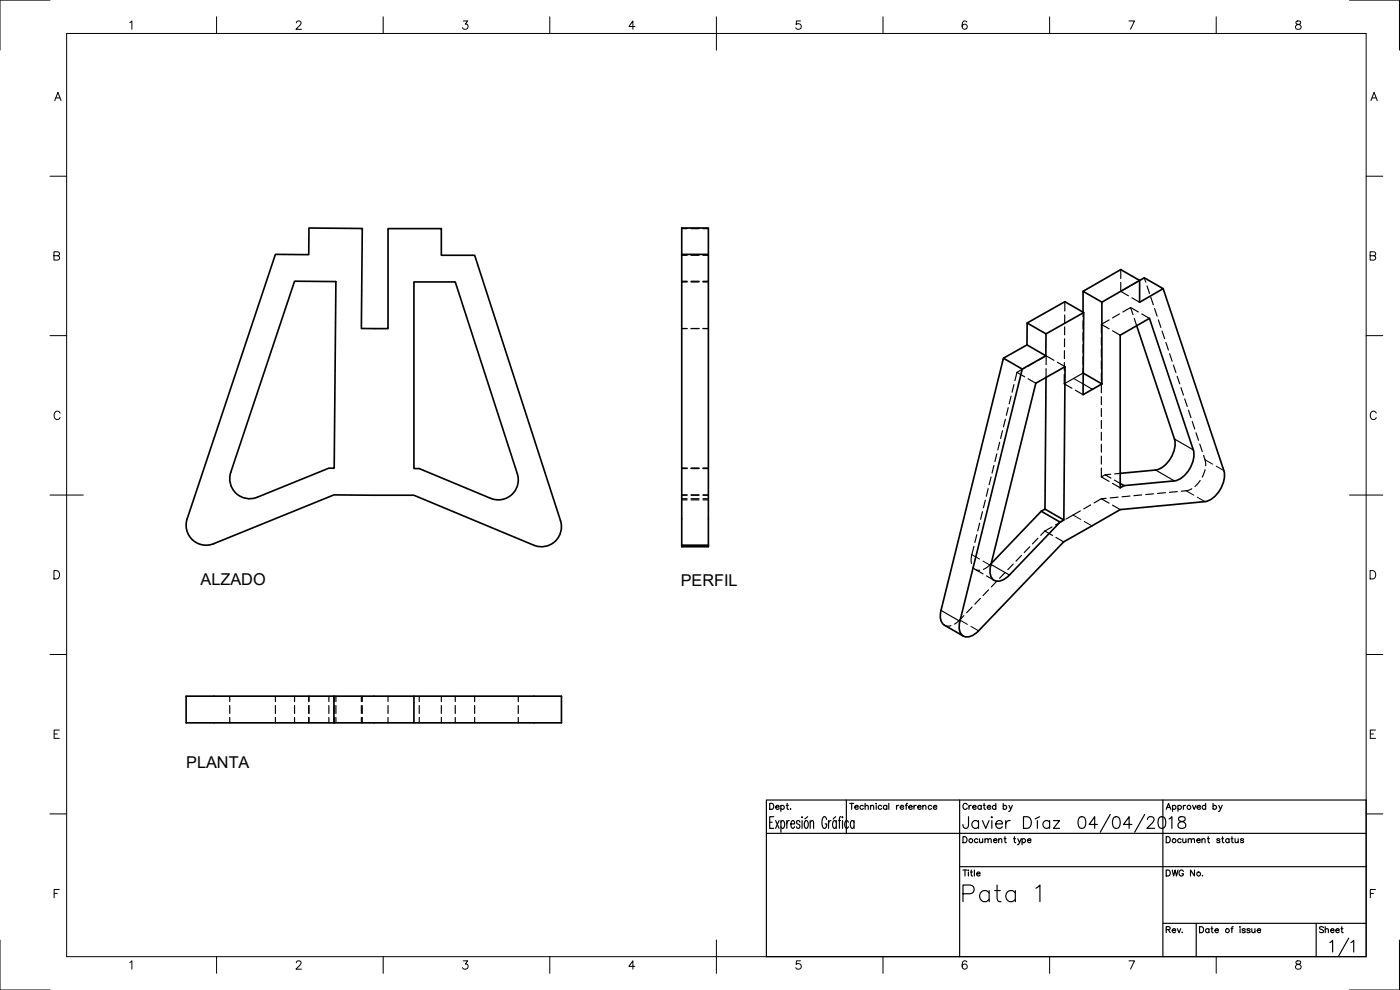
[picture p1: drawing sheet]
<svg xmlns="http://www.w3.org/2000/svg" width="420mm" height="297mm" viewBox="0 0 420 297" stroke-linecap="round" stroke-linejoin="round" font-family="sans-serif">
<defs><g id="words">
<text font-size="9.3" x="322.4" y="250.8">04/04/2018</text>
<text font-size="8.8" x="287.9" y="271.6">Pata 1</text>
<text font-size="7.1" x="287.9" y="249.8">Javier Díaz</text>
<g font-size="4.9">
<text x="60.2" y="175.4">ALZADO</text>
<text x="204.3" y="175.9">PERFIL</text>
<text x="55.9" y="230.4">PLANTA</text>
<text x="394.8" y="281.2">Sheet</text>
</g>
</g></defs>
<!-- layer: Visible -->
<g fill="none" stroke="#000" stroke-width=".5">
<path d="M82.7 76.3l10 .1v-8l16 .2-.2 30h4h4v-30h16v8h10l25.7 79.6a6 6 0 0 1-1.6 6.3 6 6 0 0 1-6.4 1.1l-36-15-24-.1-36.1 14.6a6 6 0 0 1-6.3-1.1 6 6 0 0 1-1.6-6.3zM204.6 76.3h8v87.3M212.6 76.3v-7.9h-8v95.2M88.4 84.4l12.4 .1-.5 56h-1.6l-21.5 8.7a6 6 0 0 1-6.4-1.2 6 6 0 0 1-1.5-6.3zM124.2 84.6h12.4l18.6 57.5a6 6 0 0 1-1.6 6.3 6 6 0 0 1-6.4 1.1l-21.4-8.9h-1.6zM308.3 96.9l-.1 6.6 5.7 3.2-7.1 4M325 87.4v6.3M325.2 93.8l-.2 24.6 5.7-3.2M330.7 90.7l11.3-6.6-5.6-3.2-11.4 6.5 5.7 3.3v24.5M341.1 97.7l11.4 34a8.4 8.4 0 0 1-5.7 9.3l-10.6 1M342 84.1l1.4-.7 5.7 3.2-7.1 4.1zM349.1 86.6l18.2 54.6a8.4 8.4 0 0 1-5.7 9.3l-25.4 2.4-17 9.7-26.2 27.3a3.4 3.4 0 0 1-4.3 .7 4.3 4.3 0 0 1-.6-4.2"/>
<path d="M301.1 107.5l-18.9 76.5a3.4 3.4 0 0 0 1.2 3.6l5.7 3.2M308.2 103.5l-7.1 4 5.7 3.2-18.7 75.7M313.9 100.2l11.3-6.4-5.6-3.3-11.3 6.4 5.6 3.3v6.5M313.9 113.2l-.3 39.6M325.1 112l5.6 3.2M312.5 153.4l-15 15.7M313.6 152.8l-1.1 .6 5.6 3.3-15.8 16.5a3.4 3.4 0 0 1-4.3 .6 4.3 4.3 0 0 1-.7-4.1l13.6-54.7 8.7-5-.3 46M313.6 152.8l5.7 3.2-1.2 .7M336.2 145.1l1.1 .6 15.2-1.4a8.4 8.4 0 0 0 5.6-9.3l-13.1-39.5-8.8 5.1v45.8l1.1-.7M204.6 163.6v.4h8v-.4M204.6 163.6h.1M204.6 163.6h8"/>
<path d="M212.6 163.6h.1M100.2 216.9h24v-8h44.3v8h-44.3M100.2 208.9h-44.3v8h44.3v-8h24"/>
</g>
<!-- layer: Hidden -->
<g fill="none" stroke="#000" stroke-width=".35">
<path d="M204.6 68.6h1.6M204.6 76.6h1.6M204.6 76.4h1.6M207.4 68.6h2.4M207.4 76.6h2.4M207.4 76.4h2.4M211 68.6h1.6M211 76.6h1.6M211 76.4h1.6M204.6 84.6h1.6M204.6 84.5h1.6M204.6 84.4h1.6"/>
<path d="M204.6 98.6h1.6M207.4 84.6h2.4M207.4 84.5h2.4M207.4 84.4h2.4M207.4 98.6h2.4M211 84.6h1.6M211 84.5h1.6M211 84.4h1.6M211 98.6h1.6M319.5 98.1v2.4M319.5 94.5v2.4M319.6 90.5v2.8"/>
<path d="M325 93.7v1.4M325 96.2v2.4M325 99.8v2.4M330.5 97.3l2.3 1.4M330.5 97.3v2.7M332.9 96l-2.4 1.3M333.9 99.2l2.3 1.4M336 94.2l-2.1 1.2M336.4 80.9v2.7M336.4 84.8v2.6M336.4 87.4l2.3 1.4M338.7 86.1l-2.3 1.3"/>
<path d="M339.3 92.3l.7 2.1M339.3 92.3l2.3 1.3M339.3 92.3l-2.3 1.3M339.7 89.4l2.3 1.3M340.4 95.6l.7 2.1M342 84.2l-2.3 1.3M342.7 94.2l2.3 1.3M343.4 83.4l.5 1.3M344.2 85.8l.8 2.3M345.4 89.2l.7 2.3M346.5 92.6l.8 2.2M347.6 96l.8 2.2"/>
<path d="M348.8 99.4l.7 2.2M303.4 118.8l-.5 2.4M304.3 115.4l-.6 2.3M305.2 111.7l2.3 1.4M305.2 111.7l-.6 2.5M307.5 110.4l-2.3 1.3M308.5 113.7l2.4 1.3M310.6 108.7l-2 1.1M311.7 108.1l2.3-1.3 2.3 1.3M313.9 110.6v2.6M314 106.8v2.6M317.3 108.7l2.3 1.3"/>
<path d="M319.4 115.2l2.3 1.3M319.4 112.4v2.8M319.4 108.8v2.4M319.5 105.2l-.1 2.4M319.5 101.6v2.4M322.7 117.1l2.3 1.3M325 111.9l-5.6 3.3M325 111.9l.1 .1M325 103.4v2.4M325 107v2.3M325 110.5v1.4M330.5 101.2v2.3"/>
<path d="M330.5 104.7v2.4M330.5 108.3v2.4M330.5 111.9v2.4M330.5 115.4v2.4M330.5 119v2.4M349.9 102.7l.7 2.3M351 106.1l.8 2.3M352.2 109.5l.7 2.3M353.3 112.9l.7 2.3M354.4 116.3l.8 2.3M355.5 119.7l.8 2.2M298.3 139.6l-.6 2.4"/>
<path d="M299.2 136.2l-.6 2.3M300 132.7l-.6 2.3M300.9 129.2l-.6 2.4M301.7 125.8l-.5 2.3M302.6 122.3l-.6 2.3M330.5 122.6v2.4M330.5 126.2v2.3M330.5 129.7v2.4M330.5 133.3v2.4M330.5 136.9v2.4M356.7 123.1l.7 2.2M357.8 126.5l.8 2.2"/>
<path d="M358.9 129.9l.8 2.2M360.1 133.2l.7 2.3M361.2 136.6l.6 1.8v1.3M204.6 140.6h1.6M204.6 140.5h1.6M204.6 148.6h1.6M204.6 148.5h1.6M204.6 150h1.6M204.6 149.6h1.6M207.4 140.6h2.4M207.4 140.5h2.4M207.4 148.6h2.4"/>
<path d="M207.4 148.5h2.4M207.4 150h2.4M207.4 149.6h2.4M211 140.6h1.6M211 140.5h1.6M211 148.6h1.6M211 148.5h1.6M211 150h1.6M211 149.6h1.6M294 157l-.6 2.3M294.9 153.5l-.6 2.3M295.7 150.1l-.6 2.3"/>
<path d="M296.6 146.6l-.6 2.3M297.4 143.1l-.5 2.3M313.6 159.3l2.3 1.4M313.6 159.3l-1.3 1.3M315.7 158.1l-2.1 1.2M318.8 156.3l-2 1.2M324.2 153.3l-4.3 2.5M327.3 151.5l-2 1.2M330.5 140.5v2.6M330.5 143.1l2.3 1.3M330.5 149.6l2.3 1.4M330.5 149.6l-2.1 1.3"/>
<path d="M331.7 142.5l-1.2 .6M332 149.5l-1.5 .1M333.3 142.3l-1.6 .2 1.7 1M333.9 145l2.3 1.4M333.9 151.6l2.3 1.3M334.4 144.1l1.8 1M335.5 149.2l-2.3 .2M336.2 142l-1.7 .2M339.1 148.8l-2.4 .3M342.7 148.5l-2.4 .2M346.2 148.2l-2.4 .2M349.8 147.8l-2.4 .3"/>
<path d="M353.3 147.5l-2.3 .2M357.7 146.6l-1.3 .6-1.9 .2M360.2 144.2l-1.6 1.7M361.6 140.9l-.8 2.2M292 170.1l.8 .8 1.2 .2M292.3 163.9l-.8 3.3v1.8M292.7 170.9l2.3 1.3M293.1 160.5l-.5 2.3M294.2 179.6l-1.6 1.7M296 172.8l2.4 1.3M296.7 177l-1.7 1.7M297.5 169.1l-1.1 1-1.2 .7"/>
<path d="M299.2 174.4l-1.7 1.7M301.6 171.8l-1.6 1.7M304.1 169.2l-1.7 1.7M306.6 166.6l-1.7 1.8M309 164.1l-1.6 1.7M311.5 161.5l-1.6 1.7M316.9 161.3l2.3 1.3M283.4 187.6l.9 .3 1.1-.2M289.3 184.7l-2.8 2.6M291.7 182.1l-1.6 1.8M68.9 208.9v1.6M68.9 211.7v2.4"/>
<path d="M68.9 215.3v1.6M82.7 208.9v1.6M82.7 211.7v2.4M82.7 215.3v1.6M88.4 208.9v1.6M88.4 211.7v2.4M88.4 215.3v1.6M92.7 208.9v1.6M92.7 211.7v2.4M92.7 215.3v1.6M98.7 208.9v1.6M98.7 211.7v2.4"/>
<path d="M98.7 215.3v1.6M100.3 208.9v1.6M100.3 211.7v2.4M100.3 215.3v1.6M100.8 208.9v1.6M100.8 211.7v2.4M100.8 215.3v1.6M108.5 208.9v1.6M108.5 211.7v2.4M108.5 215.3v1.6M108.7 208.9v1.6M108.7 211.7v2.4"/>
<path d="M108.7 215.3v1.6M116.5 208.9v1.6M116.5 211.7v2.4M116.5 215.3v1.6M125.8 208.9v1.6M125.8 211.7v2.4M125.8 215.3v1.6M132.5 208.9v1.6M132.5 211.7v2.4M132.5 215.3v1.6M136.6 208.9v1.6M136.6 211.7v2.4"/>
<path d="M136.6 215.3v1.6M142.5 208.9v1.6M142.5 211.7v2.4M142.5 215.3v1.6M155.5 208.9v1.6M155.5 211.7v2.4M155.5 215.3v1.6"/>
</g>
<!-- layer: Visible Narrow -->
<path d="M325.1 115.2l2.8 1.6M352.5 131.7l5.6 3.3M346.8 141l5.7 3.3M297.4 169.3l5.5 3.2M282.4 183.2l5.7 3.2" fill="none" stroke="#000" stroke-width=".35"/>
<!-- layer: Hidden Narrow -->
<path d="M322.2 113.6l2.9 1.6M361.6 137.9l2.4 1.4M365 139.9l2.3 1.3M322 154.5l2.4 1.4M325.4 156.5l2.3 1.3M356 147.2l2.3 1.4M359.3 149.2l2.3 1.3M291.7 166.4l2.3 1.3M295 168.3l2.3 1.4M297.3 169.3h.1M288 186l2.3 1.3M291.4 187.9l2.3 1.4" fill="none" stroke="#000" stroke-width=".3"/>
<!-- layer: Border -->
<g fill="none" stroke="#000" stroke-width=".3">
<path d="M15 0h-15v15M20 10h390v277h-390zM39 6.8l.6-.5v2.5M65 5v5M88.9 6.9l.5-.6 .8 .2a.78 .78 0 0 1-.2 1.1l-1.2 1.2h1.7M115 5v5M139 6.3h1.4l-.8 .9a.83 .83 0 0 1 .7 1.4 .83 .83 0 0 1-1.5-.3M165 5v5M190.5 8h-1.8l1.2-1.7v2.5M215 5v10M240.2 6.3h-1.2l-.1 1.1a.88 .88 0 0 1 1.4-.1 .88 .88 0 0 1-.2 1.4 .88 .88 0 0 1-1.3-.4M265 5v5"/>
<path d="M290.2 6.6a.74 .74 0 0 0-1.1-.2 1.43 1.43 0 0 0 .5 2.4 .78 .78 0 0 0 .7-.8 .78 .78 0 0 0-.8-.8 .78 .78 0 0 0-.8 .8M315 5v5M338.8 6.3h1.7l-1.2 2.5M365 5v5M389 6.4a.51 .51 0 0 0 .3 .8 .9 .9 0 0 1 1 .4 .9 .9 0 0 1-.1 1.1l-.8 .1a.72 .72 0 0 1-.6-.8 .72 .72 0 0 1 .7-.6l.5-.2a.51 .51 0 0 0 .2-.8zM405 0h15v15M16.4 30.2l1-2.5 .9 2.5M16.8 29.4h1.2M411.4 30.2l1-2.5 .9 2.5M411.8 29.4h1.2M15 52.9h5M410 52.9h5"/>
<path d="M16.2 76.7l1.4-.1 .3-.3-.2-.5-.4-.3h-1.1v2.5h1.1a.66 .66 0 0 0 .6-.6 .66 .66 0 0 0-.6-.7M411.2 76.7l1.4-.1 .3-.3-.2-.5-.4-.3h-1.1v2.5h1.1a.66 .66 0 0 0 .6-.6 .66 .66 0 0 0-.6-.7M15 100.7h5M410 100.7h5M18 124a.92 .92 0 0 0-1-.6 .92 .92 0 0 0-.8 .9v.6a.92 .92 0 0 0 .8 1 .92 .92 0 0 0 1-.6M413 124a.92 .92 0 0 0-1-.6 .92 .92 0 0 0-.8 .9v.6a.92 .92 0 0 0 .8 1 .92 .92 0 0 0 1-.6M15 148.5h10M405 148.5h10M16.2 171.2h.8a1.33 1.33 0 0 1 .9 1.3 1.33 1.33 0 0 1-.9 1.2h-.8zM411.2 171.2h.8a1.33 1.33 0 0 1 .9 1.3 1.33 1.33 0 0 1-.9 1.2h-.8zM15 196.4h5M410 196.4h5"/>
<path d="M17.8 219h-1.6v2.5h1.6M412.8 219h-1.6v2.5h1.6M16.2 220.2h1M411.2 220.2h1M15 244.2h5M410 244.2h5M16.2 268.1h1M17.8 266.9h-1.6v2.5M411.2 268.1h1M412.8 266.9h-1.6v2.5M0 282v15h15M39 288.8l.6-.5v2.5"/>
<path d="M65 287v5M88.9 288.9l.5-.6 .8 .2a.78 .78 0 0 1-.2 1.1l-1.2 1.2h1.7M115 287v5M139 288.3h1.4l-.8 .9a.83 .83 0 0 1 .7 1.4 .83 .83 0 0 1-1.5-.3M165 287v5M190.5 290h-1.8l1.2-1.7v2.5M215 282v10M240.2 288.3h-1.2l-.1 1.1a.88 .88 0 0 1 1.4-.1 .88 .88 0 0 1-.2 1.4 .88 .88 0 0 1-1.3-.4M265 287v5M290.2 288.6a.74 .74 0 0 0-1.1-.2 1.43 1.43 0 0 0 .5 2.4 .78 .78 0 0 0 .7-.8 .78 .78 0 0 0-.8-.8 .78 .78 0 0 0-.8 .8M315 287v5M338.8 288.3h1.7l-1.2 2.5"/>
<path d="M365 287v5M389 288.4a.51 .51 0 0 0 .3 .8 .9 .9 0 0 1 1 .4 .9 .9 0 0 1-.1 1.1l-.8 .1a.72 .72 0 0 1-.6-.8 .72 .72 0 0 1 .7-.6l.5-.2a.51 .51 0 0 0 .2-.8zM420 282v15h-15"/>
</g>
<!-- layer: TitleBlock -->
<g fill="none" stroke="#000" stroke-width=".35">
<path d="M230 240h180v47h-180zM230 250h180M231 241h.6a.96 .96 0 0 1 .6 .9 .96 .96 0 0 1-.6 .9h-.6zM231 246.7h.7M232.2 245h-1.2v3.5h1.2M232.8 246.2l1 2.3M232.8 242.2h1a.58 .58 0 0 0-.6-.5 .58 .58 0 0 0-.5 .6 .58 .58 0 0 0 .5 .5l.6-.2M233.8 246.2l-1 2.3M234.3 241.9a.57 .57 0 0 1 .9-.1 .57 .57 0 0 1 0 .9 .57 .57 0 0 1-.9-.1M234.3 241.6v1.8M234.4 246.7l.3-.5a1.28 1.28 0 0 1 .8 1.2 1.28 1.28 0 0 1-.8 1.1l-.3-.5M234.4 246.2v3.5"/>
<path d="M236 241.6h.6M236.1 246.2v2.3M236.2 241v1.5l.5 .3M236.9 246.2l-.5 .2-.3 .8M237.3 242.7v.1M237.3 247.2h1.2l-.4-1a1.28 1.28 0 0 0-.8 1.2 1.28 1.28 0 0 0 .8 1.1l.4-.5M240.1 246.7l-.4-.5-.6 .2-.1 .3 .3 .5 .7 .3a.64 .64 0 0 1 0 .7 .64 .64 0 0 1-.6 .3l-.4-.5M240.7 245v.4zM240.7 246.2v2.3M241.6 246.4l.2-.2a1.28 1.28 0 0 1 .8 1.2 1.28 1.28 0 0 1-.8 1.1l-.4-1zM242.4 245l-.8 .7M243.1 246.9l.5-.7 .5 .2 .1 2.1"/>
<path d="M243.1 246.2v2.3M248.1 245.9a.76 .76 0 0 0-.9-.9 2.89 2.89 0 0 0 0 3.5 .91 .91 0 0 0 .9-1.3h-.5M248.6 246.2v2.3M249.4 246.2l-.5 .2-.3 .8M250.8 245l-.8 .7M251 246.7l-.4-.5a1.28 1.28 0 0 0-.7 1.2 1.28 1.28 0 0 0 .7 1.1l.4-.5M251 246.2v2.3M251.6 246.2h.7M252.4 245l-.4 .2-.1 .5v2.8M252.9 245v.4zM252.9 246.2v2.3M254 240v10"/>
<path d="M254.6 246.7l-.3-.5a1.28 1.28 0 0 0-.8 1.2 1.28 1.28 0 0 0 .8 1.1l.3-.5M255 241h1.2M255.6 241v1.8M256.3 246.7l-.4-.5a1.28 1.28 0 0 0-.7 1.2 1.28 1.28 0 0 0 .7 1.1l.4-.5M256.3 246.2v2.3M256.5 242.2h1.1a.58 .58 0 0 0-.7-.5 .58 .58 0 0 0-.5 .6 .58 .58 0 0 0 .6 .5l.6-.2M259.1 241.9a.57 .57 0 0 0-.8-.1 .57 .57 0 0 0 0 .9 .57 .57 0 0 0 .8-.1M259.6 242l.5-.4 .4 .1 .1 1.1M259.6 241v1.8M261.3 242l.4-.4 .4 .1 .1 1.1M261.3 241.6v1.2M263 241v.2z"/>
<path d="M263 241.6v1.2M264.6 241.9a.57 .57 0 0 0-.8-.1 .57 .57 0 0 0 0 .9 .57 .57 0 0 0 .8-.1M266.1 241.9a.57 .57 0 0 0-.8-.1 .57 .57 0 0 0 0 .9 .57 .57 0 0 0 .8-.1M266.1 241.6v1.2M266.7 241v1.8M269.1 241.6v1.2M269.7 241.6l-.4 .1-.2 .5M270.2 242.2h1a.58 .58 0 0 0-.6-.5 .58 .58 0 0 0-.5 .6 .58 .58 0 0 0 .5 .5l.6-.2M271.7 241.6h.6M272.4 241l-.4 .4v1.4M272.7 242.2h1.1a.58 .58 0 0 0-.7-.5 .58 .58 0 0 0-.5 .6 .58 .58 0 0 0 .6 .5l.6-.2M274.3 241.6v1.2"/>
<path d="M275 241.6l-.5 .1-.2 .5M275.4 242.2h1a.58 .58 0 0 0-.6-.5 .58 .58 0 0 0-.5 .6 .58 .58 0 0 0 .5 .5l.6-.2M276.9 242l.5-.4 .4 .1 .1 1.1M276.9 241.6v1.2M279.6 241.9a.57 .57 0 0 0-.8-.1 .57 .57 0 0 0 0 .9 .57 .57 0 0 0 .8-.1M280.1 242.2h1a.58 .58 0 0 0-.6-.5 .58 .58 0 0 0-.5 .6 .58 .58 0 0 0 .5 .5l.6-.2M288 240v47M289 251h.6a.96 .96 0 0 1 .6 .9 .96 .96 0 0 1-.6 .9h-.6zM290.3 241.5a.66 .66 0 0 0-.8-.5 .66 .66 0 0 0-.5 .7v.5a.66 .66 0 0 0 .5 .6 .66 .66 0 0 0 .8-.4M290.8 241.6v1.2M291.5 241.6l-.4 .1-.3 .5M291.9 242.2h1a.58 .58 0 0 0-.6-.5 .58 .58 0 0 0-.5 .6 .58 .58 0 0 0 .5 .5l.6-.2"/>
<path d="M293.5 251.9a.57 .57 0 0 0-.9-.1 .57 .57 0 0 0 0 .9 .57 .57 0 0 0 .9-.1M294 251.6l.1 1.2h.4l.4-.3M294.5 241.9a.57 .57 0 0 0-.9-.1 .57 .57 0 0 0 0 .9 .57 .57 0 0 0 .9-.1M294.5 241.6v1.2M294.9 251.6v1.2M295.1 241.6h.6M295.3 241v1.5l.5 .3M295.6 252l.4-.4 .5 .1v1.1M295.6 251.6v1.2M296.3 242.2h1a.58 .58 0 0 0-.6-.5 .58 .58 0 0 0-.5 .6 .58 .58 0 0 0 .5 .5l.6-.2M296.5 252l.5-.4 .4 .1 .1 1.1M298.2 252.2h1a.58 .58 0 0 0-.6-.5 .58 .58 0 0 0-.5 .6 .58 .58 0 0 0 .5 .5l.6-.2"/>
<path d="M298.9 241.9a.57 .57 0 0 0-.9-.1 .57 .57 0 0 0 0 .9 .57 .57 0 0 0 .9-.1M298.9 241v1.8M299.7 252l.4-.4 .5 .1 .1 1.1M299.7 251.6v1.2M301.1 241.9a.57 .57 0 0 1 .8-.1 .57 .57 0 0 1 0 .9 .57 .57 0 0 1-.8-.1M301.1 241v1.8M301.6 251v1.5l.4 .3M302.8 241.6l.5 1.2 .5-1.2M304.4 251v1.5l.5 .3M305.5 251.6l.5 1.2 .5-1.2M306 252.8l-.3 .6h-.3M306.7 251.9a.57 .57 0 0 1 .9-.1 .57 .57 0 0 1 0 .9 .57 .57 0 0 1-.9-.1"/>
<path d="M306.7 251.6v1.8M308.4 252.2h1a.58 .58 0 0 0-.6-.5 .58 .58 0 0 0-.5 .6 .58 .58 0 0 0 .5 .5l.6-.2M349 240v47M359.2 252.2h1a.58 .58 0 0 0-.6-.5 .58 .58 0 0 0-.5 .6 .58 .58 0 0 0 .5 .5l.6-.2M359.3 242.2h1a.58 .58 0 0 0-.6-.5 .58 .58 0 0 0-.6 .6 .58 .58 0 0 0 .6 .5l.6-.2M360.7 252l.4-.4 .5 .1 .1 1.1M360.7 251.6v1.2M361.8 241.9a.57 .57 0 0 0-.8-.1 .57 .57 0 0 0 0 .9 .57 .57 0 0 0 .8-.1M361.8 241v1.8M362.3 251.6h.6M362.6 251v1.5l.4 .3M364.1 241.9a.57 .57 0 0 1 .8-.1 .57 .57 0 0 1 0 .9 .57 .57 0 0 1-.8-.1"/>
<path d="M364.1 241v1.8M365.8 241.6l.5 1.2 .5-1.2M366.1 251.9l-.3-.3-.6 .3 .8 .4v.5h-.5l-.3-.2M366.3 242.8l-.3 .6h-.3M366.6 251.6h.6M366.9 251v1.5l.4 .3M368.9 251.9a.57 .57 0 0 0-.9-.1 .57 .57 0 0 0 0 .9 .57 .57 0 0 0 .9-.1M368.9 251.6v1.2M369.5 251.6h.6M369.7 251v1.5l.4 .3M370.7 251.6v1.2h.5l.4-.3M371.6 251.6v1.2"/>
<path d="M373.2 251.9l-.3-.3-.6 .3 .8 .4v.5h-.5l-.3-.2M288 260h122M289 261h1.2M289.6 261v1.8M290.6 261v.2zM291.5 261v1.5l.4 .3M292.4 261v1.8M349 277h61M350 261h.6a.96 .96 0 0 1 .6 .9 .96 .96 0 0 1-.6 .9h-.6zM350 278.9l1-.1 .1-.6-1.1-.2v1.8M350.6 278.9l.6 .9M351.8 261l.4 1.8 .5-1.8 .4 1.8 .4-1.8"/>
<path d="M351.8 279.2h1a.58 .58 0 0 0-.6-.5 .58 .58 0 0 0-.5 .6 .58 .58 0 0 0 .5 .5l.6-.2M353.3 278.6l.6 1.2 .5-1.2M354.8 279.7l.1 .1M355.1 261.5a.66 .66 0 0 0-.7-.5 .66 .66 0 0 0-.5 .7v.5a.64 .64 0 0 0 .6 .7 .64 .64 0 0 0 .6-.7h-.4M358.5 261v1.8l-1.2-1.8v1.8M359 277v10M360 278h.6a.96 .96 0 0 1 .6 .9 .96 .96 0 0 1-.6 .9h-.6zM360.9 262.7l.1 .1M362.8 278.9a.57 .57 0 0 0-.8-.1 .57 .57 0 0 0 0 .9 .57 .57 0 0 0 .8-.1M362.8 278.6v1.2M363.4 278.6h.6M363.7 278v1.5l.4 .3"/>
<path d="M364.6 279.2h1.1a.58 .58 0 0 0-.7-.5 .58 .58 0 0 0-.5 .6 .58 .58 0 0 0 .6 .5l.6-.2M369.4 278.6h.6M370.1 278l-.4 .4v1.4M372.2 278v.2zM372.2 278.6v1.2M373.7 278.9l-.3-.3-.5 .1v.4l.7 .2 .1 .3-.3 .2-.6-.2M375.2 278.9l-.4-.3-.5 .1v.4l.8 .2 .1 .3-.4 .2-.6-.2M375.7 278.6l.1 1.2h.4l.4-.3M376.6 278.6v1.2M377.3 279.2h1a.58 .58 0 0 0-.6-.5 .58 .58 0 0 0-.5 .6 .58 .58 0 0 0 .5 .5l.6-.2M395 277v10M399.1 282.8l.8-.7v3.5"/>
<path d="M404.8 281.5l-3 5.3M405.4 282.8l.9-.7v3.5"/>
<circle cx="291.4" cy="252.2" r=".59"/>
<circle cx="359.7" cy="262.2" r=".59"/>
<circle cx="368.4" cy="279.2" r=".59"/>
</g>
<use href="#words"/>
</svg>
